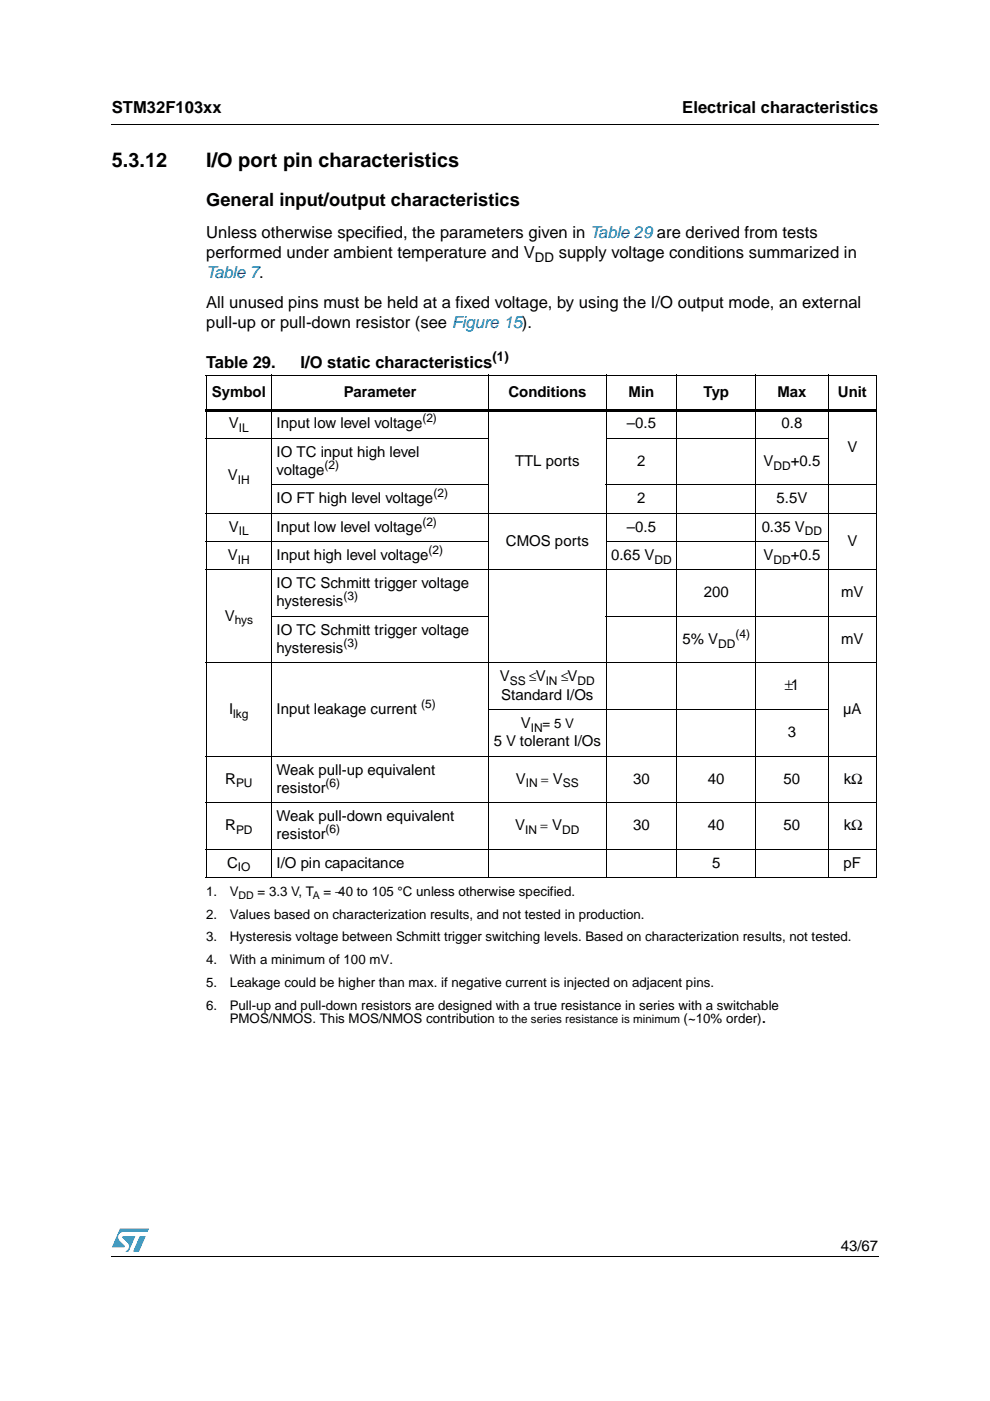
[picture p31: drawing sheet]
<svg xmlns="http://www.w3.org/2000/svg" width="210mm" height="297mm" viewBox="0 0 210 297" stroke-linecap="round" stroke-linejoin="round" font-family="sans-serif">
<defs><g id="words">
<g font-size="4.2">
<text x="23.7" y="35.4">5.3.12</text>
<text x="43.7" y="35.4">I/O port pin characteristics</text>
</g>
<g font-size="3.9">
<text x="43.7" y="43.7">General input/output characteristics</text>
<text x="161.5" y="216.9">.</text>
</g>
<g font-size="3.5">
<text x="23.7" y="23.9">STM32F103xx</text>
<text x="144.7" y="23.9">Electrical characteristics</text>
<text x="43.7" y="50.5">Unless otherwise specified, the parameters given in Table 29 are derived from tests</text>
<text x="43.7" y="54.7">performed under ambient temperature and V</text>
<text x="118.5" y="54.7">supply voltage conditions summarized in</text>
<text x="43.7" y="65.3">All unused pins must be held at a fixed voltage, by using the I/O output mode, an external</text>
<text x="43.7" y="69.5">pull-up or pull-down resistor (see Figure 15).</text>
<text x="43.7" y="78">Table 29.</text>
<text x="63.7" y="78">I/O static characteristics</text>
</g>
<text font-size="3.5" fill="#00f" x="43.7" y="58.9">Table 7.</text>
<g font-size="3.2">
<text x="44.9" y="84.1">Symbol</text>
<text x="72.9" y="84.1">Parameter</text>
<text x="107.8" y="84.1">Conditions</text>
<text x="133.3" y="84.1">Min</text>
<text x="149.1" y="84.1">Typ</text>
<text x="164.8" y="84.1">Max</text>
<text x="177.6" y="84.1">Unit</text>
<text x="48.5" y="90.8">V</text>
<text x="58.7" y="90.8">Input low level voltage</text>
<text x="132.9" y="90.8">–0.5</text>
<text x="165.7" y="90.8">0.8</text>
<text x="179.7" y="95.8">V</text>
<text x="48.3" y="101.7">V</text>
<text x="58.7" y="96.8">IO TC input high level</text>
<text x="58.7" y="100.7">voltage</text>
<text x="109.2" y="98.8">TTL ports</text>
<text x="135.1" y="98.8">2</text>
<text x="161.9" y="98.8">V</text>
<text x="167.7" y="98.8">+0.5</text>
<text x="58.7" y="106.7">IO FT high level voltage</text>
<text x="135.1" y="106.7">2</text>
<text x="164.7" y="106.7">5.5V</text>
<text x="48.5" y="112.7">V</text>
<text x="58.7" y="112.7">Input low level voltage</text>
<text x="132.9" y="112.7">–0.5</text>
<text x="161.5" y="112.7">0.35 V</text>
<text x="48.3" y="118.7">V</text>
<text x="58.7" y="118.7">Input high level voltage</text>
<text x="107.3" y="115.7">CMOS ports</text>
<text x="129.6" y="118.7">0.65 V</text>
<text x="161.9" y="118.7">V</text>
<text x="167.7" y="118.7">+0.5</text>
<text x="179.7" y="115.7">V</text>
<text x="58.7" y="124.7">IO TC Schmitt trigger voltage</text>
<text x="47.7" y="131.6">V</text>
<text x="58.7" y="128.6">hysteresis</text>
<text x="149.2" y="126.6">200</text>
<text x="178.3" y="126.6">mV</text>
<text x="58.7" y="134.6">IO TC Schmitt trigger voltage</text>
<text x="144.7" y="136.5">5% V</text>
<text x="178.4" y="136.5">mV</text>
<text x="58.7" y="138.5">hysteresis</text>
<text x="106" y="144.4">V</text>
<text x="106.3" y="148.3">Standard I/Os</text>
<text x="166.4" y="146.4">±1</text>
<text x="48.6" y="151.3">I</text>
<text x="58.7" y="151.3">Input leakage current</text>
<text x="110.4" y="154.3">V</text>
<text x="178.8" y="151.3">µA</text>
<text x="104.7" y="158.2">5 V tolerant I/Os</text>
<text x="167" y="156.3">3</text>
<text x="47.8" y="166.1">R</text>
<text x="58.7" y="164.2">Weak pull-up equivalent</text>
<text x="109.4" y="166.1">V</text>
<text x="134.2" y="166.1">30</text>
<text x="150.1" y="166.1">40</text>
<text x="166.1" y="166.1">50</text>
<text x="178.9" y="166.1">kΩ</text>
<text x="58.7" y="168.1">resistor</text>
<text x="47.8" y="176">R</text>
<text x="58.7" y="174.1">Weak pull-down equivalent</text>
<text x="58.7" y="178">resistor</text>
<text x="109.2" y="176">V</text>
<text x="134.2" y="176">30</text>
<text x="150.1" y="176">40</text>
<text x="166.1" y="176">50</text>
<text x="178.9" y="176">kΩ</text>
<text x="48.2" y="184">C</text>
<text x="58.7" y="184">I/O pin capacitance</text>
<text x="151" y="184">5</text>
<text x="178.9" y="184">pF</text>
<text x="178.3" y="265.1">43/67</text>
</g>
<g font-size="2.8">
<text x="113.4" y="55.6">DD</text>
<text x="104.4" y="76.6">(1)</text>
<text x="112.2" y="144.4">≤V</text>
<text x="119" y="144.4">≤V</text>
<text x="115" y="154.3">= 5 V</text>
<text x="114.7" y="166.1">= V</text>
<text x="114.6" y="176">= V</text>
<text x="43.7" y="189.9">1.</text>
<text x="48.7" y="189.9">V</text>
<text x="54.6" y="189.9">= 3.3 V, T</text>
<text x="68.6" y="189.9">= −40 to 105 °C unless otherwise specified.</text>
<text x="43.7" y="194.8">2.</text>
<text x="48.7" y="194.8">Values based on characterization results, and not tested in production.</text>
<text x="43.7" y="199.6">3.</text>
<text x="48.7" y="199.6">Hysteresis voltage between Schmitt trigger switching levels. Based on characterization results, not tested.</text>
<text x="43.7" y="204.4">4.</text>
<text x="43.7" y="209.3">5.</text>
<text x="48.7" y="209.3">Leakage could be higher than max. if negative current is injected on adjacent pins.</text>
<text x="48.7" y="204.4">With a minimum of 100 mV.</text>
<text x="43.7" y="214.1">6.</text>
<text x="48.7" y="214.1">Pull-up and pull-down resistors are designed with a true resistance in series with a switchable</text>
<text x="48.7" y="216.9">PMOS/NMOS. This MOS/NMOS contribution</text>
<text x="144.9" y="216.9">(~10% order)</text>
</g>
<g font-size="2.5">
<text x="89.6" y="89.6">(2)</text>
<text x="50.7" y="91.6">IL</text>
<text x="68.8" y="99.4">(2)</text>
<text x="164" y="99.5">DD</text>
<text x="50.4" y="102.6">IH</text>
<text x="91.9" y="105.4">(2)</text>
<text x="50.7" y="113.5">IL</text>
<text x="89.6" y="111.4">(2)</text>
<text x="170.7" y="113.5">DD</text>
<text x="50.4" y="119.5">IH</text>
<text x="90.8" y="117.4">(2)</text>
<text x="138.7" y="119.5">DD</text>
<text x="164" y="119.5">DD</text>
<text x="72.8" y="127.3">(3)</text>
<text x="49.8" y="132.4">hys</text>
<text x="72.8" y="137.2">(3)</text>
<text x="152.3" y="137.3">DD</text>
<text x="155.9" y="135.2">(4)</text>
<text x="108.1" y="145.2">SS</text>
<text x="115.7" y="145.2">IN</text>
<text x="122.5" y="145.2">DD</text>
<text x="49.5" y="152.1">lkg</text>
<text x="89.3" y="150.1">(5)</text>
<text x="112.5" y="155.1">IN</text>
<text x="50" y="166.9">PU</text>
<text x="69" y="166.8">(6)</text>
<text x="111.5" y="166.9">IN</text>
<text x="119.3" y="166.9">SS</text>
<text x="50" y="176.8">PD</text>
<text x="69" y="176.7">(6)</text>
<text x="111.4" y="176.8">IN</text>
<text x="119.2" y="176.8">DD</text>
<text x="50.5" y="184.7">IO</text>
<text x="105.7" y="216.9">to the series resistance is minimum</text>
</g>
<g font-size="2.2">
<text x="50.6" y="190.7">DD</text>
<text x="66.3" y="190.7">A</text>
</g>
</g></defs>
<g fill="#0099d8">
<path d="M29.6 262.1h1.3l-1.4 3.3h-1.3z"/>
<path d="M25.4 260.5h6.2l-.3 .7h-5.1a1.11 1.11 0 0 0-1.1 .7 1.11 1.11 0 0 0 .3 1.2l1 1v.3l-2.7 .1z"/>
<path d="M26 262.1h2.7l-1.4 3.3-.7-.1a1.16 1.16 0 0 0 .4-1.8l-1-1.1z"/>
</g>
<path d="M23.6 26.2l.1 .2zM43.6 86.7h142.3v.5h-142.3zM23.6 266.3l.1 .1z" fill="#000"/>
<g fill="none" stroke="#000" stroke-width=".21">
<path d="M23.7 26.3h162.6M43.6 79.5h142.3M43.7 79.6v106.4M57.6 79.4v106.8M103.6 79.4v106.8M128.5 79.4v106.8M143.5 79.4v106.8M160.2 79.4v106.8M175.6 79.4v106.8M185.8 79.6v106.4M43.6 92.9h60.1M128.4 92.9h47.3"/>
<path d="M43.6 108.8h142.3M43.6 114.8h60.1M57.5 102.8h46.2M128.4 102.8h57.5M128.4 114.8h47.3M43.6 120.8h142.3M57.5 130.7h46.2M128.4 130.7h57.5M43.6 140.6h142.3M103.5 150.5h72.2M43.6 160.3h142.3M43.6 170.2h142.3"/>
<path d="M43.6 180.1h142.3M43.6 186.1h142.3M23.7 266.3h162.6"/>
</g>
<use href="#words"/>
</svg>
